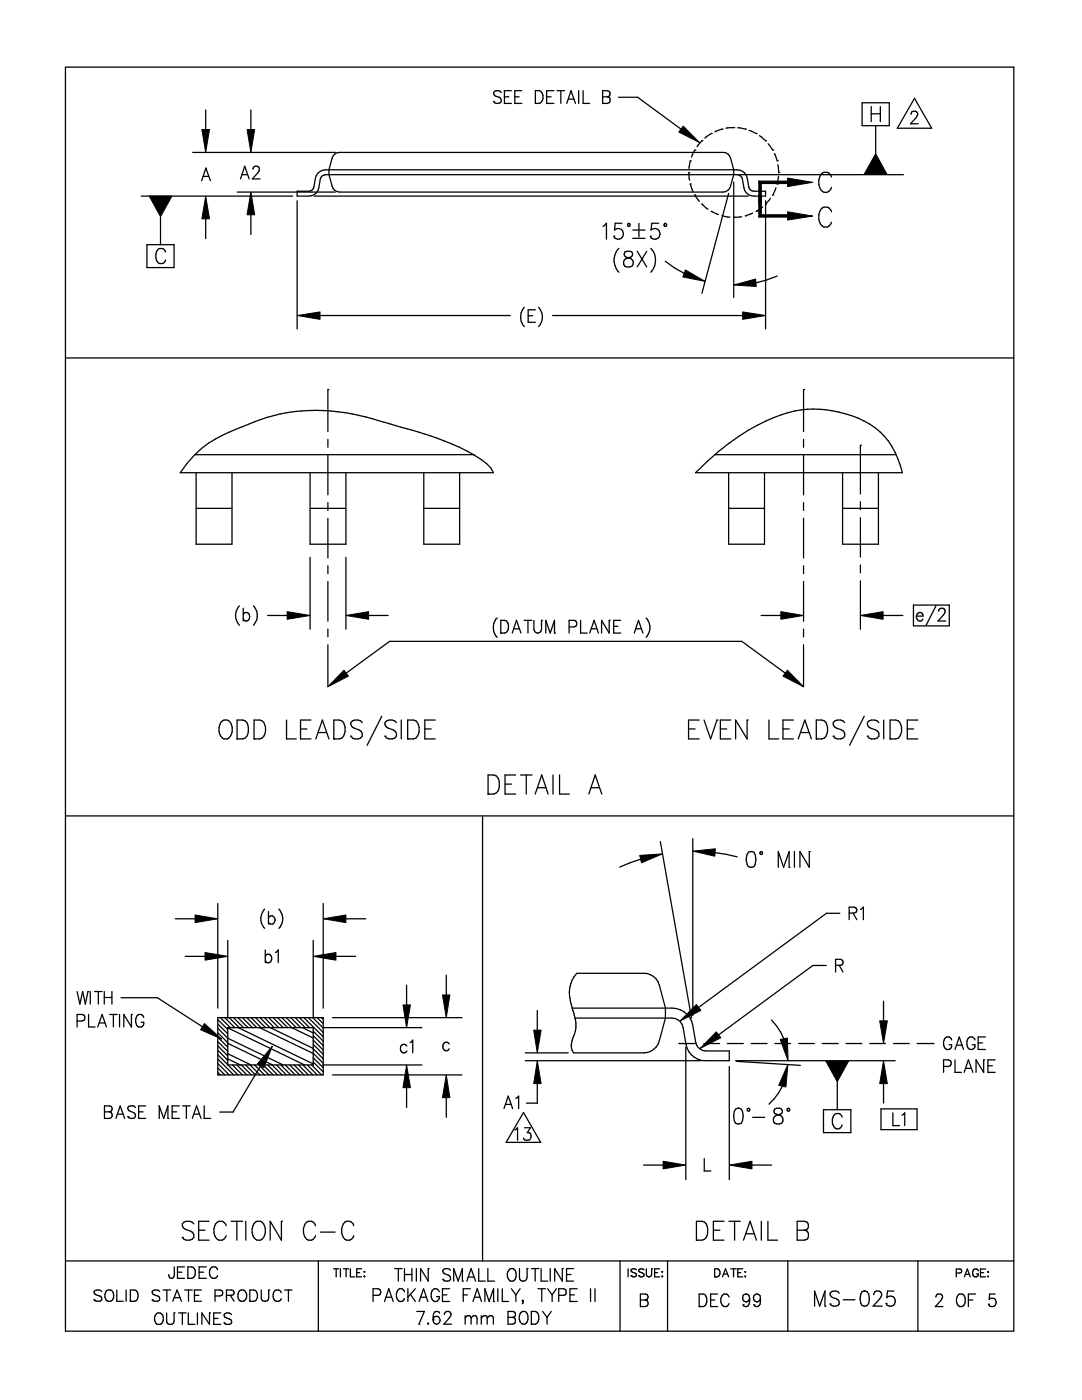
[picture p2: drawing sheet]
<svg xmlns="http://www.w3.org/2000/svg" width="216mm" height="279mm" viewBox="0 0 216 279" stroke-linecap="round" stroke-linejoin="round" font-family="sans-serif">
<g fill="none" stroke="#000" stroke-width=".25">
<path d="M13.1 13.4h189.2v252.3h-189.2zM100 18.5a.83 .83 0 0 0-.8-.4 .83 .83 0 0 0-.7 .6l.2 .4 .9 .3a.63 .63 0 0 1 .4 .7 .63 .63 0 0 1-.5 .5l-.8-.1-.2-.2M100.6 19.3h.9M102 18.1h-1.4v2.5h1.4M102.7 19.3h.9M104.1 18.1h-1.4v2.5h1.4M106.8 18.1a1.35 1.35 0 0 1 1.5 .8 1.35 1.35 0 0 1-.4 1.6l-1.1 .1zM109.1 19.3h.9M110.5 18.1h-1.4v2.5h1.4M111.1 18.1h1.6M111.9 18.1v2.5M113.4 19.8h1.1"/>
<path d="M115.5 18.1v2.5M116.4 18.1v2.5h1.2M120.2 18.1h1a.62 .62 0 0 1 .5 .6 .62 .62 0 0 1-.5 .6l.3 .1a.72 .72 0 0 1-.3 1.2h-1zM120.2 19.3h1M123.4 19.4h3.8l8.7 6.4M182.5 19.6l3.4 6h-6.9zM28.2 39.1h30.2M38.5 30.4h28.4M40.2 36l.9-2.5 .9 2.5M40.6 35.2h1M41 21.9v3.9M47.3 38.3h19.6"/>
<path d="M48 35.7l.8-2.5 .9 2.5M48.3 34.9h1.1M50.1 21.9v3.9M50.5 33.8l.2-.5a.71 .71 0 0 1 1 .2 .71 .71 0 0 1-.2 1l-1.1 1.2h1.5M59.3 38.2h2.4a1.04 1.04 0 0 0 .9-.9 3.3 3.3 0 0 1 1.3-3.1l1.1-.3h82a2.07 2.07 0 0 1 2.1 1.7l.3 1.7a1.04 1.04 0 0 0 1 .9h2.4v.9h-2.4a1.94 1.94 0 0 1-2-1.6l-.3-1.7a1.09 1.09 0 0 0-1.1-.9h-82a1.09 1.09 0 0 0-1.1 .9l-.3 1.7a1.99 1.99 0 0 1-1.9 1.6h-2.4zM62.7 39.1h86.6M66.8 30.7l.5-.2 .5-.1h76.5a1.48 1.48 0 0 1 1.5 1.2 6.2 6.2 0 0 1-.6 6.4l-.9 .3h-76.5a1.58 1.58 0 0 1-1.5-1.2 6.2 6.2 0 0 1 .5-6.4zM98.5 20.3h.1M106.8 20.6h.1M113.1 20.6l.8-2.5 .9 2.5M137.4 34.4h.1M137.4 34.4l.2 1.6"/>
<path d="M137.7 32.1h.1M137.7 36.7h.1M137.7 32.1l-.2 1.5M137.7 36.7l.6 1.5M138.6 30h.1M138.6 38.9h.1M138.6 30l-.6 1.3M138.6 38.9l1 1.3M140.1 28.1h.1M140.1 28.1l-1 1.2M141.9 26.6h.1M141.9 26.6l-1.2 1"/>
<path d="M144.1 25.8h.1M144.1 25.8l-1.5 .5M145.4 38.6l-5.3 19.9M146.4 25.5h.1M146.4 36.3v23.1M146.4 25.5l-1.6 .1M147.2 25.5l1.5 .3M147.5 34.9h32.8M148.7 25.8h.1M149.5 26l1.4 .6M150.9 26.6h.1M151.5 27.1l1.3 1"/>
<path d="M152.8 28.1h.1M153.3 28.7l.9 1.3M153.7 39.6l-.9 1.1M154.2 30h.1M154.2 38.9h.1M154.5 30.6l.6 1.5M154.8 37.5l-.6 1.4M155.1 32.1h.1M155.1 36.7h.1M155.2 32.9l.2 1.5M155.3 35.2l-.2 1.5M155.4 34.4h.1"/>
<path d="M165.9 35.3a1.21 1.21 0 0 0-1.2-1 1.21 1.21 0 0 0-1.1 1 2.41 2.41 0 0 0 .8 3.1 1.29 1.29 0 0 0 1.5-1M172 20.5h5.4v4.6h-5.4zM173.8 21.3v3M173.8 22.7h1.9M174.7 25.1v5.6M175.7 21.3v3M181.8 22.8a.51 .51 0 0 1 .4-.6h.4a.58 .58 0 0 1 .4 .9l-1.3 1.6h1.5M29.3 48.8h5.4v4.6h-5.4zM32 43.2v5.6M33 50.3l-.3-.6-.8-.1a1.81 1.81 0 0 0 0 3l.8-.1 .3-.6M41 43.7v3.9M50.1 42.9v3.9"/>
<path d="M59.3 40.1v25.5M120.3 45.2l.7-.6v3.1M122.5 47.1h.1M123.5 49.6a3.4 3.4 0 0 0 0 4.7M124.1 44.6h-1.4l-.1 1.3a1.06 1.06 0 0 1 1.5 0 1.06 1.06 0 0 1 0 1.5 1.06 1.06 0 0 1-1.5 0l-.1-.3M124.7 50.3a.64 .64 0 0 0 .3 1 1.24 1.24 0 0 1 1.3 1.4 .97 .97 0 0 1-1.3 .6 .97 .97 0 0 1-.4-1.4l.3-.3a1.55 1.55 0 0 0 1.3-.7v-.3a1.06 1.06 0 0 0-1.5-.3zM125.3 44.7l.2-.1 .2 .1v.4h-.4zM126.3 45.9h2.4M126.3 47.6h2.4M127.1 50.1l2 3.2M127.5 44.6v2.7M129.1 50.1l-2 3.2"/>
<path d="M129.8 47.1h.1M129.9 49.6a3.5 3.5 0 0 1 0 4.7M131.4 44.6h-1.3l-.2 1.3a1.06 1.06 0 0 1 1.5 0 1.06 1.06 0 0 1 0 1.5 1.06 1.06 0 0 1-1.5 0l-.1-.3M132.6 44.7l.1-.1 .2 .1v.4h-.3zM132.7 52.1l1.9 1.3 1.9 1.1M140.1 40.7h.1M140.1 40.7l1.2 1.1M141.9 42.2h.1M141.9 42.2l1.5 .6M144.1 43.1h.1M144.1 43.1l1.5 .2M146.4 43.4h.1"/>
<path d="M148 43.2l-1.6 .2M148.7 43.1h.1M150.2 42.5l-1.5 .6M150.9 42.2h.1M152.2 41.3l-1.3 .9M152.8 40.7h.1M152.8 40.1v25.5M155.1 55.1l-4.2 1.4M165.9 42.3a1.21 1.21 0 0 0-1.2-1 1.21 1.21 0 0 0-1.1 1 2.41 2.41 0 0 0 .8 3 1.29 1.29 0 0 0 1.5-1M13.1 71.4h189.2M63.9 63h37.9M65.4 77.7h.1"/>
<path d="M65.4 77.7v8.4M104.6 61.3a2.91 2.91 0 0 0 0 3.9M105.4 63h.9M106.8 61.8h-1.4v2.5h1.4M107.5 61.3a2.79 2.79 0 0 1 0 3.9M110.3 63h37.9M160.3 77.7h.1M160.3 77.7v8.4M38.8 90.8a23 23 0 0 1 8.2-5.1 39.6 39.6 0 0 1 11.7-3.6 39.4 39.4 0 0 1 16.8 1.8l4.6 1.4a60.1 60.1 0 0 1 14.5 5.5 8.1 8.1 0 0 1 3.8 3.5h-62.4l1.4-1.9zM38.9 90.7h55.6M39.1 94.3v14.3h7.2v-14.3M61.9 94.3v14.3h7.1v-14.3"/>
<path d="M65.4 87.7v1.6M65.4 90.8v7.9M84.6 94.3v14.3h7.1v-14.3M138.8 94.3a45.1 45.1 0 0 1 17.1-11.5 21.1 21.1 0 0 1 18.7 2.6 15.4 15.4 0 0 1 5.5 8.9zM142.6 90.7h36.2M145.4 94.3v14.3h7.1v-14.3M160.3 87.7v1.6M160.3 90.8v7.9M168.1 94.3v14.3h7.2v-14.3M171.7 88.9h.1M171.7 88.9v9.7M39.1 101.5h7.2"/>
<path d="M61.9 101.5h7.1M61.9 111.2v14.4M65.4 100.3v1.6M65.4 103.4v8M65.4 112.9v1.6M65.4 116.1v7.9M69 111.2v14.4M84.6 101.5h7.1M145.4 101.5h7.1M160.3 100.3v1.6M160.3 103.4v8M160.3 112.9v1.6"/>
<path d="M160.3 116.1v7.9M168.1 101.5h7.2M171.7 100.1v1.6M171.7 103.3v7.9M171.7 112.8v1.5M171.7 115.9v9.7M47.8 120.9a2.78 2.78 0 0 0 0 3.9M48.5 121.4v2.5M48.5 122.6a.71 .71 0 0 1 1-.3 .71 .71 0 0 1 .3 .9 .66 .66 0 0 1-.5 .7 .66 .66 0 0 1-.8-.4M50.6 120.9a2.78 2.78 0 0 1 0 3.9M53.4 122.8h3.9M65.4 125.5v1.6"/>
<path d="M65.4 128.7v8.4M69.1 134.3l8.6-6.3h70.3l8.7 6.3M73.6 122.8h3.8M99.2 123.3a2.78 2.78 0 0 0 0 3.9M99.9 126.3h.1M99.9 123.8a1.33 1.33 0 0 1 1.5 .6 1.33 1.33 0 0 1-.2 1.6l-.5 .3h-.8zM102.2 126.3l.9-2.5 .8 2.5M102.6 125.5h1M104.6 123.8h1.5M105.3 123.8v2.5M106.5 123.8v1.8a.76 .76 0 0 0 .8 .7 .76 .76 0 0 0 .8-.7v-1.8M108.1 123.8h.1"/>
<path d="M108.9 126.3v-2.5l.9 2.5 .8-2.5v2.5M110.6 126.3h.1M113.6 125.1l1.3-.1a.67 .67 0 0 0 .2-.7 .67 .67 0 0 0-.6-.5h-.9v2.5M115.8 123.8v2.5h1.4M117.7 126.3l.9-2.5 .8 2.5M118 125.5h1.1M121.6 123.8h.1M121.6 123.8v2.5l-1.6-2.5v2.5M122.4 125h.9M123.8 123.8h-1.4v2.5h1.4M126.6 126.3l.8-2.5 .9 2.5M126.9 125.5h1.1"/>
<path d="M128.9 123.3a2.78 2.78 0 0 1 0 3.9M151.9 122.8h3.9M160.3 125.5v1.6M160.3 128.7v8.4M176.2 122.8h3.9M182.3 120.8h7.1v4.1h-7.1zM182.9 123a.73 .73 0 0 0 .4 .8 .73 .73 0 0 0 .9-.3M183.2 122.4l.2-.2a.62 .62 0 0 1 .8 .8h-1.3zM186.8 120.9l-2 3.9M187.3 122l.2-.5a.71 .71 0 0 1 1 .2 .71 .71 0 0 1-.2 1l-1.1 1.2h1.5M44 144.2l.7-.5a1.39 1.39 0 0 1 1.6 1.4 2.18 2.18 0 0 1-.9 2.4 1.39 1.39 0 0 1-1.7-1.5v-.9zM47.3 147.5h.1"/>
<path d="M47.3 143.7h1.2a2.06 2.06 0 0 1 .9 2.9l-.5 .7-.4 .2h-1.2zM50.7 147.5h.1M50.7 143.7h1.1a2.11 2.11 0 0 1 .8 3.2l-.3 .4-.5 .2h-1.1zM57.2 143.7v3.8h1.9M60 145.5h1.2M62 143.7h-2v3.8h2M63 147.5l1.3-3.8 1.3 3.8M63.5 146.2h1.6M66.6 147.5h.1M66.6 143.7h1.1a1.39 1.39 0 0 1 1.2 1.4 2.55 2.55 0 0 1-.7 2.2l-.5 .2h-1.1zM70 146.9h.1M72.3 144.2a1.47 1.47 0 0 0-2.3 0 1.04 1.04 0 0 0 .6 1.1 1.77 1.77 0 0 1 1.7 1.1v.5a1.4 1.4 0 0 1-2.3 0"/>
<path d="M76.2 142.9l-2.9 5.8M76.8 146.9h.1M79.1 144.2a1.48 1.48 0 0 0-2.3 0 1.04 1.04 0 0 0 .6 1.1 1.77 1.77 0 0 1 1.7 1.1v.5a1.41 1.41 0 0 1-2.3 0M80.1 143.7v3.8M81.3 147.5h.1M81.3 143.7h1.2a1.77 1.77 0 0 1 1.1 2.3 1.61 1.61 0 0 1-1.1 1.5h-1.2zM84.8 145.5h1.2M86.8 143.7h-2v3.8h2M97.4 158.5h.1M97.4 154.7h1.1a2.06 2.06 0 0 1 1 2.8l-.5 .8-.5 .2h-1.1zM100.8 156.5h1.3M102.9 154.7h-2.1v3.8h2.1"/>
<path d="M103.9 154.7h2.3M105 154.7v3.8M106.8 158.5l1.3-3.8 1.3 3.8M107.3 157.2h1.6M110.3 154.7v3.8M111.7 154.7v3.8h1.9M117.5 158.5l1.3-3.8 1.3 3.8M118 157.2h1.6M137.4 145.5h1.3M139.5 143.7h-2.1v3.8h2.1M140.5 143.7l1.3 3.8 1.3-3.8M143.1 143.7h.1"/>
<path d="M143.7 145.5h1.3M145.8 143.7h-2.1v3.8h2.1M149.1 143.7h.1M149.1 143.7v3.8l-2.3-3.8v3.8M153.4 143.7v3.8h2M156.2 145.5h1.3M158.3 143.7h-2.1v3.8h2.1M159.3 147.5l1.3-3.8 1.3 3.8M159.8 146.2h1.6M162.9 147.5h.1M162.9 143.7h1.1a1.39 1.39 0 0 1 1.1 1.4 2.55 2.55 0 0 1-.6 2.2l-.5 .2h-1.1zM166.3 146.9h.1"/>
<path d="M168.6 144.2a1.47 1.47 0 0 0-2.3 0 1.04 1.04 0 0 0 .6 1.1 1.77 1.77 0 0 1 1.7 1.1v.5a1.4 1.4 0 0 1-2.3 0M172.4 142.9l-2.9 5.8M173.1 146.9h.1M175.4 144.2a1.48 1.48 0 0 0-2.3 0 1.04 1.04 0 0 0 .6 1.1 1.77 1.77 0 0 1 1.7 1.1v.5a1.41 1.41 0 0 1-2.3 0M176.3 143.7v3.8M177.6 147.5h.1M177.6 143.7h1.2a1.77 1.77 0 0 1 1.1 2.3 1.61 1.61 0 0 1-1.1 1.5h-1.2zM181 145.5h1.3M183.2 143.7h-2.2v3.8h2.2M13.1 162.8h189.2M96.3 162.8v88.9M127.8 171.5l-4.1 1.5"/>
<path d="M131.8 168l6.2 35.2M138.2 167.4v35.3M142.7 170.2l4.4 .8M149.3 170.1a.91 .91 0 0 1 1.4 .4 3.1 3.1 0 0 1-.3 2.5 .91 .91 0 0 1-1.3-.5 2.66 2.66 0 0 1 .2-2.4zM149.8 169.9h.1M151.7 170h.4v.5h-.4zM155.3 173.1v-3.2l1.1 3.2 1.1-3.2v3.2M157.5 173.1h.1M158.5 169.9v3.2M161.5 169.9h.1M161.5 169.9v3.2l-1.9-3.2v3.2M15.4 197.9l.5 2.5 .6-2.5 .5 2.5 .5-2.5"/>
<path d="M17.5 197.9h.1M18 197.9v2.5M18.9 197.9h1.5M19.6 197.9v2.5M20.8 197.9v2.5M20.8 199.1h1.5M22.3 197.9v2.5M24.2 199.1h7.2l9 5.8M35 183.4h3.9M37 190.9h3.9M43.5 180.3v20.9M45.4 187.7v15.5"/>
<path d="M52.8 181.4a2.79 2.79 0 0 0 0 3.9M52.9 189.6v2.5M52.9 190.8a.7 .7 0 0 1 1-.3 .7 .7 0 0 1 .3 .9 .66 .66 0 0 1-.5 .7 .66 .66 0 0 1-.8-.4M53.6 181.9v2.5M53.6 183.1a.8 .8 0 0 1 1.3 .3 .8 .8 0 0 1-.9 1l-.4-.3M55 190.1l.5-.5v2.5M55.6 181.4a2.79 2.79 0 0 1 0 3.9M62.5 187.7v15.5M64.5 180.3v20.9M67 190.9h4M69 183.4h4M81.1 196.6v4"/>
<path d="M89 194.6v4M115.1 194.2h13.4a3.1 3.1 0 0 1 3.1 2.4l1.2 4.6v2l-1.2 4.6a3.3 3.3 0 0 1-3.1 2.3h-14.1a3.5 3.5 0 0 1 .3-3.8 6.9 6.9 0 0 0-.4-4.6l-.4-1.4a6.2 6.2 0 0 1 1.2-6.1zM164.9 192.7h-2.7l-18.8 13.8M166.7 192.6h1a.6 .6 0 0 0 .5-.6 .6 .6 0 0 0-.5-.5h-1v2.5M167.4 192.6l.8 1.4M167.6 182.3h-2.7l-25.5 18.8M169.4 182.2l1.4-.1a.59 .59 0 0 0 0-.9l-1.4-.2v2.5M170.2 182.2l.8 1.3M171.7 181.5l.6-.5v2.5M176.3 199.8v3.9M15.4 203.8l1.3-.2a.67 .67 0 0 0 .2-.7 .67 .67 0 0 0-.5-.4h-1v2.5M17.7 202.5v2.5h1.3"/>
<path d="M19.5 205l.9-2.5 .8 2.5M19.8 204.2h1.1M21.9 202.5h1.5M22.6 202.5v2.5M23.9 202.5v2.5M26.2 202.5h.1M26.2 202.5v2.5l-1.5-2.5v2.5M28.7 203.1l-.3-.5-.7-.1a1.5 1.5 0 0 0 0 2.5h.5a.77 .77 0 0 0 .5-1h-.5M43.5 203.1h21v11.4h-21zM43.5 214l.5 .5M43.5 213.1l1.4 1.4M43.5 212.2l2.2 2.3"/>
<path d="M43.5 211.3l3.1 3.2M43.5 210.5l1.9 2M43.5 209.6l1.9 2M43.5 208.7l1.9 2M43.5 207.9l1.9 1.9M43.5 207l1.9 2M43.5 206.1l1.9 2M43.5 205.2l1.9 2 11.1 5.3M43.5 204.4l1.9 1.9M43.5 203.5l1.9 2M44 203.1l2 2M44.9 203.1l1.9 2"/>
<path d="M45.4 205.1h17.1v7.4h-17.1zM45.4 211.3l2.5 1.2M45.4 208.2l9 4.3M45.4 205.1l15.4 7.4M45.4 210.3l4.7 2.2M45.5 212.5l2 2M45.7 203.1l2 2M46.4 212.5l2 2M46.6 203.1l2 2M47.3 212.5l2 2M47.5 203.1l2 2M47.5 205.1l15 7.2"/>
<path d="M48.2 212.5l1.9 2M48.4 203.1l2 2M49 212.5l2 2M49.3 203.1l1.9 2M49.9 212.5l2 2M50.1 203.1l2 2M50.8 212.5l2 2M51 203.1l2 2M51.7 212.5l2 2M51.8 205.1l10.7 5.1M51.9 203.1l2 2M52 212.7l-5.5 9.2h-2.7"/>
<path d="M52.5 212.5l2 2M52.8 203.1l1.9 2M53.4 212.5l2 2M53.6 203.1l2 2M53.9 205.1l8.6 4.1M54.3 212.5l2 2M54.5 203.1l2 2M55.2 212.5l1.9 2M55.4 203.1l2 2M56 212.5l2 2M56.2 203.1l2 2M56.9 212.5l2 2"/>
<path d="M57.1 203.1l2 2M57.8 212.5l2 2M58 203.1l2 2M58.2 205.1l4.3 2.1M58.7 212.5l1.9 2M58.9 203.1l2 2M59.5 212.5l2 2M59.8 203.1l1.9 2M60.3 205.1l2.2 1M60.4 212.5l2 2M60.6 203.1l3.9 3.8M61.3 212.5l2 2"/>
<path d="M61.5 203.1l3 3M62.2 212.5l2 2M62.4 203.1l2.1 2.1M62.5 211.9l2 2M62.5 211.1l2 2M62.5 210.2l2 2M62.5 209.3l2 2M62.5 208.4l2 2M62.5 207.6l2 2M62.5 206.7l2 2M62.5 205.8l2 2M63.3 203.1l1.2 1.2"/>
<path d="M64.2 203.1l.3 .3M64.4 212.5h19.8M64.4 205.1h19.8M66.4 214.5h25.8M66.4 203.1h25.8M81.1 217.1v3.9M81.2 208.8a.71 .71 0 0 0-1-.3 .71 .71 0 0 0-.3 .9 .66 .66 0 0 0 .5 .7 .66 .66 0 0 0 .8-.4M81.9 208l.5-.4v2.5M89 219.1v3.9M89.6 208.3a.71 .71 0 0 0-.9-.2 .71 .71 0 0 0-.3 .9 .66 .66 0 0 0 .5 .7 .66 .66 0 0 0 .7-.4M102.9 219.2l.6-.4v2.5M104.8 210.1h8.6"/>
<path d="M104.8 211.7h35M107.2 201.7v3.9M107.2 216.3v3.9h-2.1M114.2 201.2h19.9a4.2 4.2 0 0 1 4.1 3.5l.6 3.4a2.11 2.11 0 0 0 2 1.6h4.7v2h-4.7a4 4 0 0 1-3.9-3.3l-.6-3.4a2.23 2.23 0 0 0-2.2-1.8h-19.4M135.5 208.3h.1M135.5 208.3h3.3M136.8 209v26.4M140.4 208.3h3.2M145.1 208.3h3.2M145.5 212.8v22.6M146.8 211.7h31.8M147 211.8l12.7 .8"/>
<path d="M149.9 208.3h3.2M153.9 203.6l1.9 2.4 .6 1.3M154.6 208.3h3.2M156.1 216.8l-.7 1.3-2 2.3M159.4 208.3h3.1M164.1 208.3h3.1M167.1 215.9v5.6M168.8 208.3h3.2M173.5 208.3h3.2M176.3 216.3v3.9M178.3 208.3h3.1M183 208.3h3.4"/>
<path d="M188.3 212.8h1a.66 .66 0 0 0 .5-.6 .66 .66 0 0 0-.5-.7h-1v2.5M189.9 207.5l-.3-.4-.7-.2a1.5 1.5 0 0 0 0 2.5h.5a.77 .77 0 0 0 .5-.9h-.5M190.6 211.5v2.5h1.2M190.6 209.4l.8-2.5 .9 2.5M190.9 208.6h1.1M192.4 214l.8-2.5 .9 2.5M192.7 213.2h1.1M194.5 207.5a.82 .82 0 0 0-.9-.6 .82 .82 0 0 0-.7 1 1.11 1.11 0 0 0 1.1 1.5 .75 .75 0 0 0 .5-.9h-.5M195.2 208.1h.9M196.3 211.5h.1M196.3 211.5v2.5l-1.5-2.5v2.5M196.6 206.9h-1.4v2.5h1.4"/>
<path d="M197.1 212.7h.9M198.6 211.5h-1.5v2.5h1.5M20.8 220.7h1a.59 .59 0 0 1 .6 .4 .59 .59 0 0 1-.2 .7l-.4 .1a.66 .66 0 0 1 .6 .6 .66 .66 0 0 1-.6 .7h-1zM20.8 221.9h1M23.1 223.2l.9-2.5 .9 2.5M23.4 222.4h1.1M25.5 222.9h.1M27 221a.84 .84 0 0 0-.8-.3 .84 .84 0 0 0-.7 .6l.2 .3 .9 .4a.66 .66 0 0 1 .2 1.1 1.01 1.01 0 0 1-1.3-.2M27.7 221.9h.9M29.1 220.7h-1.4v2.5h1.4M31.8 223.2v-2.5l.9 2.5 .8-2.5v2.5M33.5 223.2h.1"/>
<path d="M34.4 221.9h.8M35.8 220.7h-1.4v2.5h1.4M36.4 220.7h1.6M37.2 220.7v2.5M38.4 223.2l.8-2.5 .9 2.5M38.7 222.4h1.1M40.7 220.7v2.5h1.4M100.6 221.3l.8-2.5 .9 2.5M100.9 220.4h1.1M102.7 225.5l.6-.4v2.5M104.5 222l3.4 6h-6.9zM104.7 225.1h1.2l-.7 .9a.76 .76 0 0 1 .8 .8 .76 .76 0 0 1-.7 .8l-.6-.1-.2-.4"/>
<path d="M128.4 232.5h3.9M140.5 231.2v2.5h1.3M146.8 221.3a.86 .86 0 0 1 1.3 .5 3 3 0 0 1-.2 2.4 .91 .91 0 0 1-1.4-.5 2.94 2.94 0 0 1 .3-2.4zM147.2 221.2h.1M149.2 221.3h.3v.4h-.3zM150.1 232.5h3.8M150.2 223h2.4M154.6 221.3a.63 .63 0 0 0 .3 1.1 1.24 1.24 0 0 1 1.3 1.3l-.1 .3a1.08 1.08 0 0 1-1.8-.3 1 1 0 0 1 .8-1.2l.6-.1a.6 .6 0 0 0 .2-1.1l-.3-.1zM157.1 221.3h.4v.4h-.4zM164.3 221.5h5.5v4.5h-5.5zM168 222.9a.92 .92 0 0 0-.9-.7 .92 .92 0 0 0-.9 .7 1.82 1.82 0 0 0 .7 2.4 .98 .98 0 0 0 1.1-.8M175.8 221.3h7.2v4.1h-7.2z"/>
<path d="M178.2 222.1v2.5h1.3M180 222.6l.5-.5v2.5M13.1 251.7h189.2M18.8 259.4h.1M20.3 257.7a1.07 1.07 0 0 0-1.5 0l.2 .6 .9 .3a.57 .57 0 0 1 .2 1 1.17 1.17 0 0 1-1.3-.2M21.1 257.7a.85 .85 0 0 1 1-.2 .85 .85 0 0 1 .6 .8 1 1 0 0 1-.2 1.1 1 1 0 0 1-1.1 .2 1.46 1.46 0 0 1-.3-1.9zM23.3 257.5v2.2h1.3M25.2 257.5v2.2M26 259.7h.1M26 257.5h.8a1.19 1.19 0 0 1 .8 1.1 1.19 1.19 0 0 1-.8 1.1h-.8zM30.4 259.4h.1M31.9 257.7a1.01 1.01 0 0 0-1.5 0 .54 .54 0 0 0 .4 .7l.8 .3a.56 .56 0 0 1 0 .9 1.08 1.08 0 0 1-1.2-.2"/>
<path d="M32.5 257.5h1.6M33.3 257.5v2.2M34.5 259.7l.8-2.2 .9 2.2M34.8 252.8v1.8a.59 .59 0 0 1-.7 .5l-.3-.2-.1-.5M34.8 259h1.1M35.4 253.9h.9M36.4 247h.1M36.8 252.8h-1.4v2.3h1.4M36.9 257.5h1.5M37.5 255.1h.1M37.5 252.8h.7a1.24 1.24 0 0 1 .8 1.2 1.24 1.24 0 0 1-.8 1.1h-.7zM37.6 257.5v2.2"/>
<path d="M38.7 244.2a1.48 1.48 0 0 0-2.3 0 1.04 1.04 0 0 0 .6 1.1 1.77 1.77 0 0 1 1.7 1.1v.6a1.41 1.41 0 0 1-2.3 0M38.8 258.5h.9M39.6 245.5h1.3M39.7 253.9h.9M40.2 257.5h-1.4v2.2h1.4M41.2 252.8h-1.5v2.3h1.5M41.7 243.7h-2.1v3.8h2.1M42.9 258.6l1.3-.1a.59 .59 0 0 0 .2-.6 .59 .59 0 0 0-.5-.4h-1v2.2M43.4 253.4a.82 .82 0 0 0-.9-.6 .82 .82 0 0 0-.7 .9 1 1 0 0 0 .2 1.1 1 1 0 0 0 1.1 .2l.3-.4M45.1 244.6a1.17 1.17 0 0 0-1.1-.9 1.17 1.17 0 0 0-1.1 .9 2.23 2.23 0 0 0 .8 2.9 1.22 1.22 0 0 0 1.4-.9M45.2 258.5h1a.58 .58 0 0 0 .5-.6l-.2-.4h-1.3v2.2M46 258.5l.7 1.2"/>
<path d="M46.1 243.7h2.3M47.3 243.7v3.8M47.7 257.7a.86 .86 0 0 1 .9-.2 .86 .86 0 0 1 .6 .8 1.02 1.02 0 0 1-.2 1.1 1.02 1.02 0 0 1-1.1 .2 1.46 1.46 0 0 1-.2-1.9zM49 243.7v3.8M49.8 259.7h.1M49.8 257.5h.8a1.19 1.19 0 0 1 .8 1.1 1.19 1.19 0 0 1-.8 1.1h-.8zM50.7 244.2l.6-.5a1.39 1.39 0 0 1 1.6 1.5 2.18 2.18 0 0 1-.9 2.3 1.39 1.39 0 0 1-1.7-1.4v-.9zM52.1 257.5v1.6a.75 .75 0 0 0 .8 .6 .75 .75 0 0 0 .7-.6v-1.6M53.6 257.5h.1M56.1 258a.82 .82 0 0 0-.9-.6 .82 .82 0 0 0-.7 .9 1 1 0 0 0 .2 1.1 1 1 0 0 0 1.1 .2l.3-.4M56.2 243.7h.1M56.2 243.7v3.8l-2.3-3.8v3.8"/>
<path d="M56.8 257.5h1.5M57.6 257.5v2.2M63 244.6a1.14 1.14 0 0 0-1.2-.9 1.14 1.14 0 0 0-1.1 .9 2.23 2.23 0 0 0 .8 2.9 1.15 1.15 0 0 0 1.5-.9M63.5 251.7v14M63.9 245.9h3M66.6 253.2h1M67.1 253.2v1.6M67.9 253.2v1.6M68.5 253.2h1.1M69.1 253.2v1.6M69.9 253.2v1.6h.9M70.6 244.6a1.14 1.14 0 0 0-1.1-.9 1.14 1.14 0 0 0-1.2 .9 2.23 2.23 0 0 0 .9 2.9 1.15 1.15 0 0 0 1.4-.9"/>
<path d="M71.2 254h.6M72.2 253.2h-1v1.6h1M72.6 253.8h.2zM72.6 254.7h.2zM74.4 258.5h1a.66 .66 0 0 0 .6-.6 .66 .66 0 0 0-.6-.7h-1v2.5M76.7 259.7l.9-2.5 .9 2.5M77 258.9h1.1M78.8 253.2h1.4M79.5 253.2v2.5M80.7 253.2v2.5M80.7 254.4h1.5M80.7 257.8l-.3-.5-.7-.1a1.55 1.55 0 0 0 0 2.5l.7-.1 .3-.5"/>
<path d="M81.4 257.2v2.5M81.9 258.3l1 1.4M82.2 253.2v2.5M82.9 257.2l-1.5 1.7M83.1 253.2v2.5M83.6 259.7l.9-2.5 .9 2.5M84 258.9h1.1M85.4 253.2h.1M85.4 253.2v2.5l-1.5-2.5v2.5M87.7 257.8a.83 .83 0 0 0-1-.6 .83 .83 0 0 0-.7 1 1.14 1.14 0 0 0 1.1 1.5 .95 .95 0 0 0 .6-.9h-.6M88.3 258.4h.9M88.4 255.3h.1"/>
<path d="M89.7 257.2h-1.4v2.5h1.4M89.9 253.5a.84 .84 0 0 0-.9-.4 .84 .84 0 0 0-.6 .7l.2 .3 .9 .4a.68 .68 0 0 1 .2 1.1 1.09 1.09 0 0 1-1.3-.3M90.5 255.7v-2.5l.9 2.5 .9-2.5v2.5M92.3 255.7h.1M92.4 258.4h.9M93.2 255.7l.8-2.5 .9 2.5M93.5 254.9h1.1M93.8 257.2h-1.4v2.5M94.4 259.7l.8-2.5 .9 2.5M94.7 258.9h1.1M95.5 253.2v2.5h1.3M96.8 259.7v-2.5l.8 2.5 .9-2.5v2.5"/>
<path d="M97.3 253.2v2.5h1.4M98.5 259.7h.1M99.3 257.2v2.5M100.2 257.2v2.5h1.3M101.5 253.5l.4-.3a1.11 1.11 0 0 1 1.1 1.5 .87 .87 0 0 1-.9 1 .87 .87 0 0 1-.9-1v-.6zM102 257.2l.9 1.2M102.9 258.4v1.3M103.7 253.2v1.8a.76 .76 0 0 0 .7 .7 .76 .76 0 0 0 .8-.7v-1.8M103.8 257.2l-.9 1.2M104.3 259.5v.2l-.1-.1zM104.4 259.6l-.2 .6M105.2 253.2h.1"/>
<path d="M106 253.2h1.5M106.8 253.2v2.5M107.3 257.2h1.6M108 253.2v2.5h1.3M108.1 257.2v2.5M109.3 257.2l.9 1.2M109.8 253.2v2.5M110.2 258.4v1.3M111 257.2l-.8 1.2M111.5 258.5l1.3-.1a.72 .72 0 0 0-.3-1.2h-1v2.5M112.2 253.2h.1M112.2 253.2v2.5l-1.5-2.5v2.5"/>
<path d="M113.1 254.4h.8M113.7 258.4h.9M114.4 253.2h-1.3v2.5h1.3M115.2 257.2h-1.5v2.5h1.5M117.8 257.2v2.5M118.7 257.2v2.5M123.7 251.7v14M125.3 253.2v1.6M125.9 254.6h.1M127 253.4a.6 .6 0 0 0-1.1 .2l.3 .3 .7 .3 .1 .4a.65 .65 0 0 1-1.1 0M127.4 254.6h.1M127.8 258.3h1a.59 .59 0 0 1 .5 .4 .59 .59 0 0 1-.2 .6l-.3 .1a.66 .66 0 0 1 .5 .7 .66 .66 0 0 1-.5 .7h-1z"/>
<path d="M127.8 259.4h1M128.5 253.4a.6 .6 0 0 0-1.1 .2l.1 .2 .9 .4 .1 .4a.65 .65 0 0 1-1.1 0M129 253.2v1.2a.53 .53 0 0 0 .5 .4 .53 .53 0 0 0 .5-.4v-1.2M130 253.2h.1M130.6 254h.6M131.6 253.2h-1v1.6h1M132.1 253.8h.1zM132.1 254.7v.1zM133.2 251.7v14M139 247.5h.1M139 243.7h1.1a2.06 2.06 0 0 1 1 2.9l-.5 .7-.5 .2h-1.1zM139.5 258.3h.8a1.16 1.16 0 0 1 .7 1.5 .96 .96 0 0 1-.7 1h-.8z"/>
<path d="M141.8 259.4h.8M142.3 245.5h1.4M142.6 254.8h.1M142.6 253.2h.5a.85 .85 0 0 1 .6 .8 .85 .85 0 0 1-.6 .8h-.5zM143.2 258.3h-1.4v2.5h1.4M144.2 254.8l.6-1.6 .6 1.6M144.4 254.3h.7M144.5 243.7h-2.2v3.8h2.2M145.4 243.7h2.3M145.5 258.8a.85 .85 0 0 0-1-.5 .85 .85 0 0 0-.7 .9 1.15 1.15 0 0 0 1.1 1.6l.6-.6M145.8 253.2h1.1M146.4 253.2v1.6"/>
<path d="M146.6 243.7v3.8M147.2 254h.6M148.2 253.2h-1v1.6h1M148.4 247.5l1.3-3.8 1.2 3.8M148.5 258.3a.72 .72 0 0 1 1 .3l.1 .5a.75 .75 0 0 1-1 .7 .75 .75 0 0 1-.3-1.2zM148.7 253.8v.1zM148.7 254.7v.1zM148.8 246.2h1.7M149.6 259.1a1.19 1.19 0 0 1-.9 1.7l-.4-.4M151.7 259.1v1.2a.72 .72 0 0 1-1.1 .3l-.2-.2M151.9 243.7v3.8M153.2 243.7v3.8h2"/>
<path d="M157.2 251.7v14M159.1 243.7h1.4l.5 .2a.92 .92 0 0 1 .3 1 .92 .92 0 0 1-.8 .6 1.01 1.01 0 0 1 .8 1 1.01 1.01 0 0 1-.8 1h-1.4zM159.1 245.5h1.4M167.4 258.1a1.13 1.13 0 0 0-1.8 0 .89 .89 0 0 0 .6 .9l.7 .2a.74 .74 0 0 1 .6 .8 .74 .74 0 0 1-.7 .7l-.9-.2-.3-.3M168.3 259.4h2.3M172 257.8l.7-.1a1.42 1.42 0 0 1 .8 1.7l-.2 .7a.89 .89 0 0 1-1.3 .4 2.61 2.61 0 0 1 0-2.7zM172.4 257.7h.1M174.3 258.4l.3-.6 .8-.1a.89 .89 0 0 1 .1 1.5l-1.3 1.5h1.8M178.4 257.7h-1.3l-.2 1.3a.98 .98 0 0 1 1.5 0 .98 .98 0 0 1-.2 1.4 .98 .98 0 0 1-1.4-.3M183.2 251.7v14M186.8 258.8l.2-.5a.73 .73 0 0 1 1.1 .4l-.4 .9-1.1 1.2h1.6M190.8 254.1h.7l.4-.3a.39 .39 0 0 0-.4-.5h-.7v1.5"/>
<path d="M191.3 258.3h.7a1.5 1.5 0 0 1 0 2.5h-.5a1.58 1.58 0 0 1-.2-2.5zM192.4 254.8l.6-1.5 .6 1.5M192.6 254.3h.8M193.2 259.4h.9M194.7 258.3h-1.5v2.5M195.2 253.6a.59 .59 0 0 0-.6-.3 .59 .59 0 0 0-.5 .6v.3a.57 .57 0 0 0 .5 .6 .57 .57 0 0 0 .6-.6h-.4M195.6 254h.7M196.7 253.3h-1.1v1.5h1.1M197.1 254.7h.2zM197.2 253.8v.1zM198.6 258.3h-1.1l-.1 1a.82 .82 0 0 1 1.2 .1 .82 .82 0 0 1-.2 1.2 .82 .82 0 0 1-1.1-.3M31.1 262.4a.84 .84 0 0 1 .9-.4 .84 .84 0 0 1 .6 .9 1 1 0 0 1-.2 1.1 1 1 0 0 1-1.1 .2l-.2-.2a1.56 1.56 0 0 1 0-1.6z"/>
<path d="M33.3 262v1.7a.75 .75 0 0 0 .7 .6 .75 .75 0 0 0 .7-.6v-1.7M34.7 262h.1M35.6 262h1.5M36.4 262v2.3M37.6 262v2.3h1.3M39.4 262v2.3M41.8 262h.1M41.8 262v2.3l-1.5-2.3v2.3M42.7 263.1h.8M44 262h-1.3v2.3h1.3M44.7 264h.1M46.2 262.4a.82 .82 0 0 0-.8-.4 .82 .82 0 0 0-.7 .6l.2 .3 1.1 .4a.56 .56 0 0 1 0 .9 1.08 1.08 0 0 1-1.3-.2"/>
<path d="M83.2 261.7h1.5l-1.1 2.6M83.6 264.3h.1M85.4 264l-.1 .1 .1 .2 .1-.2M86.4 263.4h.1M87.7 262.1a.64 .64 0 0 0-1-.2l-.2 .3-.1 1.2M88.7 262.3v-.1a.72 .72 0 0 1 1.1-.3 .74 .74 0 0 1-.2 1.1l-1 1.3h1.5M92.8 262.6v1.7M92.8 263l.5-.4 .6 .1 .1 .3M94 263l.6-.4 .5 .1 .1 1.6M94 263v1.3M96 263l.6-.4 .5 .1 .1 .3M96 262.6v1.7"/>
<path d="M97.2 263l.6-.4 .5 .1 .1 1.6M97.2 263v1.3M101.4 261.7h.9a.6 .6 0 0 1 .6 .6 .6 .6 0 0 1-.6 .6 .7 .7 0 0 1 .6 .7 .7 .7 0 0 1-.6 .7h-.9zM101.4 262.9h.9M103.8 262.1a.84 .84 0 0 1 1-.3 .84 .84 0 0 1 .5 .9 1.14 1.14 0 0 1-1 1.6 1.62 1.62 0 0 1-.5-2.2zM106 264.3h.1M106 261.7a1.32 1.32 0 0 1 1.4 .6 1.32 1.32 0 0 1-.1 1.6l-.5 .4h-.8zM108.3 261.7l.9 1.2M109.2 262.9v1.4M110 261.7l-.8 1.2M139.5 260.8h.1M148.3 260.4h.1"/>
<path d="M150.4 260.4h.1M162.5 260.7v-3l1.1 3 1-3v3M164.6 260.7h.1M165.6 260.2h.1M176.8 260.1h.1M197.3 260.3h.1"/>
<circle cx="151" cy="259" r=".75"/>
<circle cx="87.2" cy="263.5" r=".75"/>
</g>
<g fill="#000" stroke="#000" stroke-width=".2">
<path d="M29.8 39.1h4.5l-2.3 4.1z" fill-rule="evenodd"/>
<path d="M40.3 25.8h1.5l-.8 4.6z" fill-rule="evenodd"/>
<path d="M49.3 25.8h1.5l-.7 4.6z" fill-rule="evenodd"/>
<path d="M136.3 25.2l3.3 3.2-4.2-2z" fill-rule="evenodd"/>
<path d="M151.4 36.1l.5 .5v4.1h-.5z" fill-rule="evenodd"/>
<path d="M151.4 36.1h5.8v.5h-5.3z" fill-rule="evenodd"/>
<path d="M157.2 35.5l5 .9-5 .8z" fill-rule="evenodd"/>
<path d="M174.7 30.7l2.3 4.1h-4.6z" fill-rule="evenodd"/>
<path d="M41 39.1l.8 4.6h-1.5z" fill-rule="evenodd"/>
<path d="M50.1 38.3l.7 4.6h-1.5z" fill-rule="evenodd"/>
<path d="M136.8 53.9l3.9 2.3-4.5-.9z" fill-rule="evenodd"/>
<path d="M146.4 56.9l4.4-1.2 .1 1.5z" fill-rule="evenodd"/>
<path d="M151.4 39h.5v3.9l-.5 .4z" fill-rule="evenodd"/>
<path d="M151.4 43.3l.5-.4h5.3v.4z" fill-rule="evenodd"/>
<path d="M157.2 42.3l5 .8-5 .8z" fill-rule="evenodd"/>
<path d="M59.3 63l4.6-.7v1.4z" fill-rule="evenodd"/>
<path d="M148.2 62.3l4.6 .7-4.6 .7z" fill-rule="evenodd"/>
<path d="M57.3 122.1l4.6 .7-4.6 .8z" fill-rule="evenodd"/>
<path d="M68.6 133.8l.9 1.1-4.1 2.2z" fill-rule="evenodd"/>
<path d="M69 122.8l4.6-.7v1.5z" fill-rule="evenodd"/>
<path d="M155.8 122.1l4.5 .7-4.5 .8z" fill-rule="evenodd"/>
<path d="M157.1 133.8l3.2 3.3-4.1-2.2z" fill-rule="evenodd"/>
<path d="M171.7 122.8l4.5-.7v1.5z" fill-rule="evenodd"/>
<path d="M127.7 170.7l4.5-.3-4.2 1.8z" fill-rule="evenodd"/>
<path d="M138.2 169.9l4.5-.5-.1 1.5z" fill-rule="evenodd"/>
<path d="M38.9 182.6l4.6 .8-4.6 .7z" fill-rule="evenodd"/>
<path d="M40.9 190.1l4.5 .8-4.5 .7z" fill-rule="evenodd"/>
<path d="M62.5 190.9l4.5-.8v1.5z" fill-rule="evenodd"/>
<path d="M64.5 183.4l4.5-.8v1.5z" fill-rule="evenodd"/>
<path d="M88.3 198.6h1.5l-.8 4.5z" fill-rule="evenodd"/>
<path d="M40.8 204.3l3.4 3.1-4.2-1.9z" fill-rule="evenodd"/>
<path d="M54.3 208.8l-1.7 4.3-1.2-.8z" fill-rule="evenodd"/>
<path d="M80.4 200.6h1.5l-.8 4.5z" fill-rule="evenodd"/>
<path d="M81.1 212.5l.8 4.6h-1.5z" fill-rule="evenodd"/>
<path d="M89 214.5l.8 4.6h-1.5z" fill-rule="evenodd"/>
<path d="M107.2 211.7l.8 4.6h-1.5z" fill-rule="evenodd"/>
<path d="M106.5 205.6h1.5l-.8 4.5z" fill-rule="evenodd"/>
<path d="M139 200.5l.8 1.2-4.1 2z" fill-rule="evenodd"/>
<path d="M142.9 205.9l.9 1.2-4.1 2.1z" fill-rule="evenodd"/>
<path d="M157.2 212.4l-.4 4.5-1.4-.3z" fill-rule="evenodd"/>
<path d="M155.7 207.5l1.4-.3 .1 4.5z" fill-rule="evenodd"/>
<path d="M164.8 211.8h4.5l-2.2 4.1z" fill-rule="evenodd"/>
<path d="M175.5 203.7h1.6l-.8 4.6z" fill-rule="evenodd"/>
<path d="M176.3 211.7l.8 4.6h-1.6z" fill-rule="evenodd"/>
<path d="M132.3 231.8l4.5 .7-4.5 .8z" fill-rule="evenodd"/>
<path d="M145.5 232.5l4.6-.7v1.5z" fill-rule="evenodd"/>
</g>
</svg>
